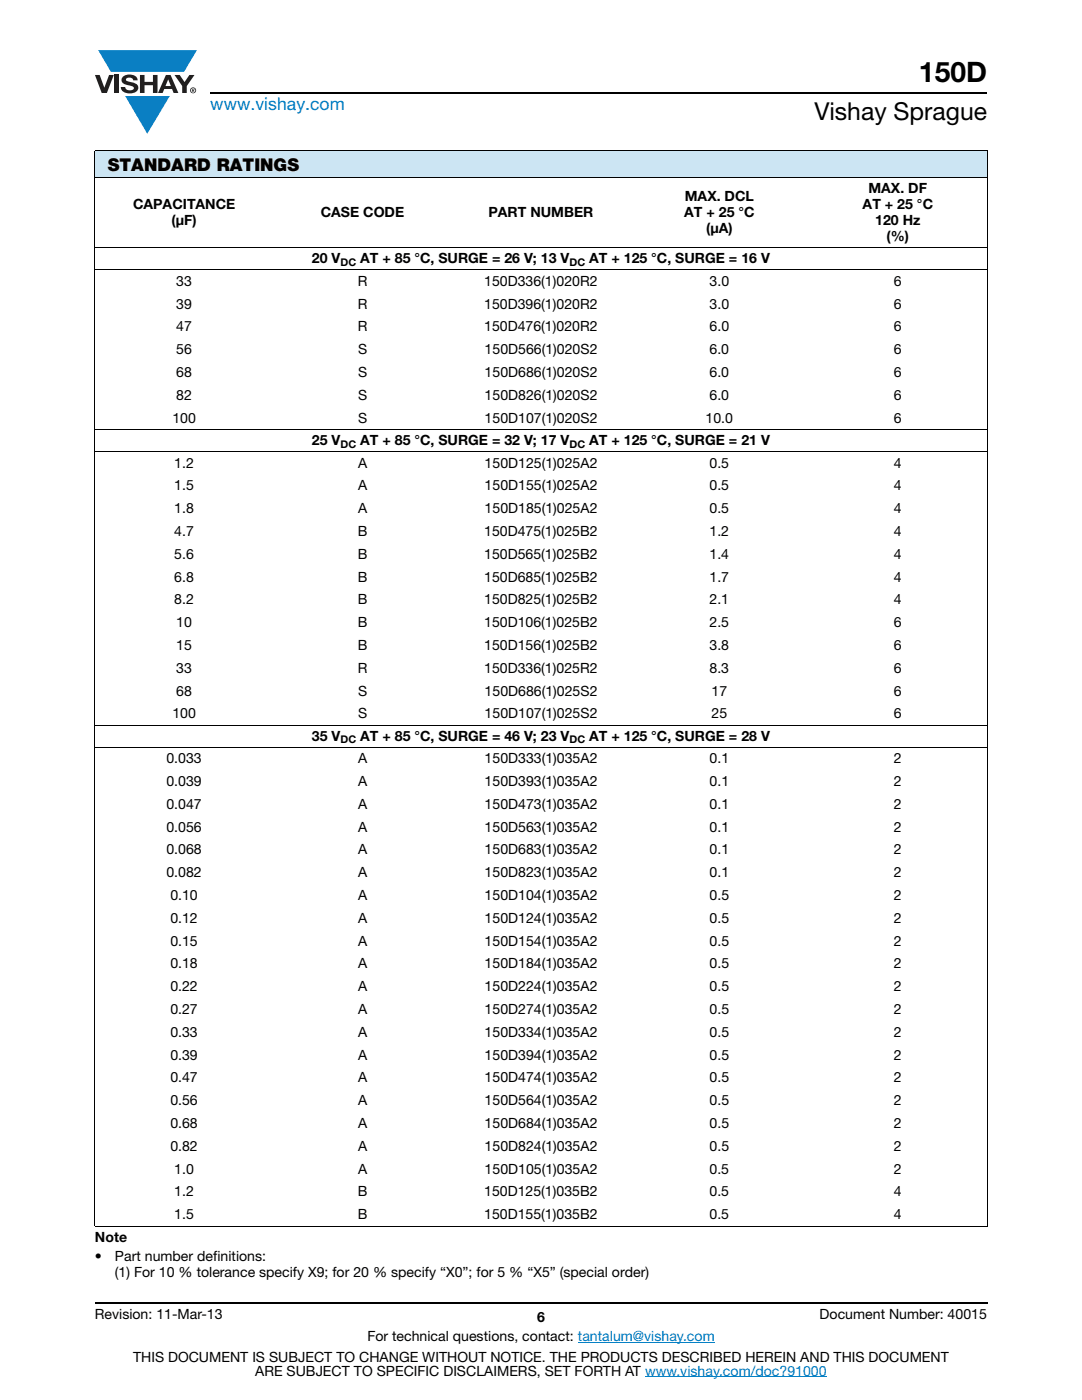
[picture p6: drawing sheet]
<svg xmlns="http://www.w3.org/2000/svg" width="216mm" height="279mm" viewBox="0 0 216 279" stroke-linecap="round" stroke-linejoin="round" font-family="sans-serif">
<defs><g id="words">
<text font-size="5.6" x="183.4" y="16.4">150D</text>
<text font-size="4.9" x="162.5" y="24">Vishay Sprague</text>
<text font-size="3.5" fill="#007ec4" x="42" y="21.9">www.vishay.com</text>
<text font-size="3.5" x="21.5" y="34.1">STANDARD RATINGS</text>
<g font-size="2.8">
<text x="26.5" y="41.8">CAPACITANCE</text>
<text x="136.7" y="40.2">MAX. DCL</text>
<text x="172.1" y="41.8">AT + 25 °C</text>
<text x="173.3" y="38.6">MAX. DF</text>
<text x="34.2" y="45">(μF)</text>
<text x="64" y="43.4">CASE CODE</text>
<text x="97.5" y="43.4">PART NUMBER</text>
<text x="136.5" y="43.4">AT + 25 °C</text>
<text x="140.9" y="46.5">(μA)</text>
<text x="174.6" y="45">120 Hz</text>
<text x="62.3" y="52.6">20 V</text>
<text x="71.9" y="52.6">AT + 85 °C, SURGE = 26 V; 13 V</text>
<text x="117.6" y="52.6">AT + 125 °C, SURGE = 16 V</text>
<text x="176.9" y="48.1">(%)</text>
<text x="35.2" y="57">33</text>
<text x="71.4" y="57">R</text>
<text x="96.6" y="57">150D336(1)020R2</text>
<text x="141.6" y="57">3.0</text>
<text x="178.4" y="57">6</text>
<text x="35.2" y="61.6">39</text>
<text x="71.4" y="61.6">R</text>
<text x="96.6" y="61.6">150D396(1)020R2</text>
<text x="141.6" y="61.6">3.0</text>
<text x="178.4" y="61.6">6</text>
<text x="35.2" y="66.1">47</text>
<text x="35.2" y="70.7">56</text>
<text x="71.4" y="66.1">R</text>
<text x="71.4" y="70.7">S</text>
<text x="96.6" y="66.1">150D476(1)020R2</text>
<text x="96.7" y="70.7">150D566(1)020S2</text>
<text x="141.6" y="70.7">6.0</text>
<text x="141.6" y="66.1">6.0</text>
<text x="178.4" y="70.7">6</text>
<text x="178.4" y="66.1">6</text>
<text x="35.2" y="75.2">68</text>
<text x="71.4" y="75.2">S</text>
<text x="96.7" y="75.2">150D686(1)020S2</text>
<text x="141.6" y="75.2">6.0</text>
<text x="178.4" y="75.2">6</text>
<text x="35.2" y="79.8">82</text>
<text x="71.4" y="79.8">S</text>
<text x="96.7" y="79.8">150D826(1)020S2</text>
<text x="141.6" y="79.8">6.0</text>
<text x="178.4" y="79.8">6</text>
<text x="34.4" y="84.3">100</text>
<text x="62.3" y="88.8">25 V</text>
<text x="71.4" y="84.3">S</text>
<text x="71.9" y="88.8">AT + 85 °C, SURGE = 32 V; 17 V</text>
<text x="96.7" y="84.3">150D107(1)020S2</text>
<text x="117.6" y="88.8">AT + 125 °C, SURGE = 21 V</text>
<text x="140.8" y="84.3">10.0</text>
<text x="178.4" y="84.3">6</text>
<text x="34.8" y="93.3">1.2</text>
<text x="71.4" y="93.3">A</text>
<text x="96.7" y="93.3">150D125(1)025A2</text>
<text x="141.6" y="93.3">0.5</text>
<text x="178.4" y="93.3">4</text>
<text x="34.8" y="97.9">1.5</text>
<text x="71.4" y="97.9">A</text>
<text x="96.7" y="97.9">150D155(1)025A2</text>
<text x="141.6" y="97.9">0.5</text>
<text x="178.4" y="97.9">4</text>
<text x="34.8" y="102.4">1.8</text>
<text x="34.8" y="107">4.7</text>
<text x="71.4" y="107">B</text>
<text x="71.4" y="102.4">A</text>
<text x="96.6" y="107">150D475(1)025B2</text>
<text x="96.7" y="102.4">150D185(1)025A2</text>
<text x="141.6" y="107">1.2</text>
<text x="141.6" y="102.4">0.5</text>
<text x="178.4" y="107">4</text>
<text x="178.4" y="102.4">4</text>
<text x="34.8" y="111.5">5.6</text>
<text x="71.4" y="111.5">B</text>
<text x="96.6" y="111.5">150D565(1)025B2</text>
<text x="141.6" y="111.5">1.4</text>
<text x="178.4" y="111.5">4</text>
<text x="34.8" y="116.1">6.8</text>
<text x="71.4" y="116.1">B</text>
<text x="96.6" y="116.1">150D685(1)025B2</text>
<text x="141.6" y="116.1">1.7</text>
<text x="178.4" y="116.1">4</text>
<text x="34.8" y="120.6">8.2</text>
<text x="35.2" y="125.2">10</text>
<text x="71.4" y="125.2">B</text>
<text x="71.4" y="120.6">B</text>
<text x="96.6" y="125.2">150D106(1)025B2</text>
<text x="96.6" y="120.6">150D825(1)025B2</text>
<text x="141.6" y="125.2">2.5</text>
<text x="141.6" y="120.6">2.1</text>
<text x="178.4" y="125.2">6</text>
<text x="178.4" y="120.6">4</text>
<text x="35.2" y="129.7">15</text>
<text x="71.4" y="129.7">B</text>
<text x="96.6" y="129.7">150D156(1)025B2</text>
<text x="141.6" y="129.7">3.8</text>
<text x="178.4" y="129.7">6</text>
<text x="35.2" y="134.3">33</text>
<text x="71.4" y="134.3">R</text>
<text x="96.6" y="134.3">150D336(1)025R2</text>
<text x="141.6" y="134.3">8.3</text>
<text x="178.4" y="134.3">6</text>
<text x="34.4" y="143.4">100</text>
<text x="35.2" y="138.8">68</text>
<text x="71.4" y="143.4">S</text>
<text x="71.4" y="138.8">S</text>
<text x="96.7" y="143.4">150D107(1)025S2</text>
<text x="96.7" y="138.8">150D686(1)025S2</text>
<text x="142" y="143.4">25</text>
<text x="142" y="138.8">17</text>
<text x="178.4" y="143.4">6</text>
<text x="178.4" y="138.8">6</text>
<text x="62.3" y="147.8">35 V</text>
<text x="71.9" y="147.8">AT + 85 °C, SURGE = 46 V; 23 V</text>
<text x="117.6" y="147.8">AT + 125 °C, SURGE = 28 V</text>
<text x="33.2" y="152.3">0.033</text>
<text x="71.4" y="152.3">A</text>
<text x="96.7" y="152.3">150D333(1)035A2</text>
<text x="141.6" y="152.3">0.1</text>
<text x="178.4" y="152.3">2</text>
<text x="33.2" y="156.9">0.039</text>
<text x="33.2" y="161.4">0.047</text>
<text x="71.4" y="156.9">A</text>
<text x="71.4" y="161.4">A</text>
<text x="96.7" y="156.9">150D393(1)035A2</text>
<text x="96.7" y="161.4">150D473(1)035A2</text>
<text x="141.6" y="156.9">0.1</text>
<text x="141.6" y="161.4">0.1</text>
<text x="178.4" y="156.9">2</text>
<text x="178.4" y="161.4">2</text>
<text x="33.2" y="166">0.056</text>
<text x="71.4" y="166">A</text>
<text x="96.7" y="166">150D563(1)035A2</text>
<text x="141.6" y="166">0.1</text>
<text x="178.4" y="166">2</text>
<text x="33.2" y="170.5">0.068</text>
<text x="71.4" y="170.5">A</text>
<text x="96.7" y="170.5">150D683(1)035A2</text>
<text x="141.6" y="170.5">0.1</text>
<text x="178.4" y="170.5">2</text>
<text x="33.2" y="175.1">0.082</text>
<text x="34" y="179.6">0.10</text>
<text x="71.4" y="179.6">A</text>
<text x="71.4" y="175.1">A</text>
<text x="96.7" y="179.6">150D104(1)035A2</text>
<text x="96.7" y="175.1">150D823(1)035A2</text>
<text x="141.6" y="179.6">0.5</text>
<text x="141.6" y="175.1">0.1</text>
<text x="178.4" y="179.6">2</text>
<text x="178.4" y="175.1">2</text>
<text x="34" y="184.2">0.12</text>
<text x="71.4" y="184.2">A</text>
<text x="96.7" y="184.2">150D124(1)035A2</text>
<text x="141.6" y="184.2">0.5</text>
<text x="178.4" y="184.2">2</text>
<text x="34" y="188.7">0.15</text>
<text x="71.4" y="188.7">A</text>
<text x="96.7" y="188.7">150D154(1)035A2</text>
<text x="141.6" y="188.7">0.5</text>
<text x="178.4" y="188.7">2</text>
<text x="34" y="193.3">0.18</text>
<text x="34" y="197.8">0.22</text>
<text x="71.4" y="193.3">A</text>
<text x="71.4" y="197.8">A</text>
<text x="96.7" y="193.3">150D184(1)035A2</text>
<text x="96.7" y="197.8">150D224(1)035A2</text>
<text x="141.6" y="193.3">0.5</text>
<text x="141.6" y="197.8">0.5</text>
<text x="178.4" y="193.3">2</text>
<text x="178.4" y="197.8">2</text>
<text x="34" y="202.4">0.27</text>
<text x="71.4" y="202.4">A</text>
<text x="96.7" y="202.4">150D274(1)035A2</text>
<text x="141.6" y="202.4">0.5</text>
<text x="178.4" y="202.4">2</text>
<text x="34" y="206.9">0.33</text>
<text x="71.4" y="206.9">A</text>
<text x="96.7" y="206.9">150D334(1)035A2</text>
<text x="141.6" y="206.9">0.5</text>
<text x="178.4" y="206.9">2</text>
<text x="34" y="211.5">0.39</text>
<text x="71.4" y="211.5">A</text>
<text x="96.7" y="211.5">150D394(1)035A2</text>
<text x="141.6" y="211.5">0.5</text>
<text x="178.4" y="211.5">2</text>
<text x="34" y="216">0.47</text>
<text x="34" y="220.6">0.56</text>
<text x="71.4" y="216">A</text>
<text x="71.4" y="220.6">A</text>
<text x="96.7" y="216">150D474(1)035A2</text>
<text x="96.7" y="220.6">150D564(1)035A2</text>
<text x="141.6" y="216">0.5</text>
<text x="141.6" y="220.6">0.5</text>
<text x="178.4" y="216">2</text>
<text x="178.4" y="220.6">2</text>
<text x="34" y="225.1">0.68</text>
<text x="71.4" y="225.1">A</text>
<text x="96.7" y="225.1">150D684(1)035A2</text>
<text x="141.6" y="225.1">0.5</text>
<text x="178.4" y="225.1">2</text>
<text x="34" y="229.7">0.82</text>
<text x="71.4" y="229.7">A</text>
<text x="96.7" y="229.7">150D824(1)035A2</text>
<text x="141.6" y="229.7">0.5</text>
<text x="178.4" y="229.7">2</text>
<text x="34.8" y="234.2">1.0</text>
<text x="34.8" y="238.8">1.2</text>
<text x="71.4" y="238.8">B</text>
<text x="71.4" y="234.2">A</text>
<text x="96.6" y="238.8">150D125(1)035B2</text>
<text x="96.7" y="234.2">150D105(1)035A2</text>
<text x="141.6" y="234.2">0.5</text>
<text x="141.6" y="238.8">0.5</text>
<text x="178.4" y="238.8">4</text>
<text x="178.4" y="234.2">2</text>
<text x="34.8" y="243.3">1.5</text>
<text x="71.4" y="243.3">B</text>
<text x="96.6" y="243.3">150D155(1)035B2</text>
<text x="141.6" y="243.3">0.5</text>
<text x="178.4" y="243.3">4</text>
<text x="18.9" y="247.8">Note</text>
<text x="18.9" y="251.7">•</text>
<text x="22.9" y="251.7">Part number definitions:</text>
<text x="22.9" y="254.9">(1) For 10 % tolerance specify X9; for 20 % specify “X0”; for 5 % “X5” (special order)</text>
<text x="18.9" y="263.3">Revision: 11-Mar-13</text>
<text x="107.2" y="263.8">6</text>
<text x="163.6" y="263.3">Document Number: 40015</text>
<text x="73.3" y="267.7">For technical questions, contact: tantalum@vishay.com</text>
<text x="26.5" y="271.7">THIS DOCUMENT IS SUBJECT TO CHANGE WITHOUT NOTICE. THE PRODUCTS DESCRIBED HEREIN AND THIS DOCUMENT</text>
<text x="50.9" y="274.6">ARE SUBJECT TO SPECIFIC DISCLAIMERS, SET FORTH AT www.vishay.com/doc?91000</text>
</g>
<g font-size="2.1">
<text x="67.9" y="53.1">DC</text>
<text x="113.6" y="53.1">DC</text>
<text x="67.9" y="89.3">DC</text>
<text x="113.6" y="89.3">DC</text>
<text x="67.9" y="148.3">DC</text>
<text x="113.6" y="148.3">DC</text>
</g>
</g></defs>
<g fill="#0a7fc3">
<path d="M19.6 10h19.7l-2.6 4.3h-1.1h-13.5z"/>
<path d="M25 19.2h8.9l-4.5 7.5z"/>
</g>
<g fill="#231f20">
<path d="M18.9 15h1l.9 2.5 1-2.5h.9l-1.4 3.6h-1z"/>
<path d="M22.9 15h.9v3.6h-.9z"/>
<path d="M24.6 15.3a2.1 2.1 0 0 1 2.8 .3l.1 .4h-.9a.79 .79 0 0 0-.7-.5 .79 .79 0 0 0-.8 .4l.3 .3 1 .2a1.08 1.08 0 0 1 1.2 1 1.08 1.08 0 0 1-1.1 1.2 1.73 1.73 0 0 1-2.4-1.2h.9a.96 .96 0 0 0 .8 .6 .96 .96 0 0 0 .9-.4 1.31 1.31 0 0 0-1.2-.6 1.03 1.03 0 0 1-1.1-.6 1.03 1.03 0 0 1 .2-1.1z"/>
<path d="M27.9 15h.9v1.3h1.7v-1.3h.9v3.6h-.9v-1.6h-1.7v1.6h-.9z"/>
<path d="M34.8 15h1.1l.9 1.4 1-1.4h1l-1.5 2.2v1.4h-.9v-1.4z"/>
<path d="M33.6 15.9l.5 1.3h-1.1zM33.1 15l-1.6 3.6h1l.3-.8h1.5l.3 .8h1l-1.6-3.6z"/>
<path d="M38.1 18a.46 .46 0 0 1 .9 0 .46 .46 0 0 1-.9 0zM37.9 18a.6 .6 0 0 0 1.2 0 .6 .6 0 0 0-1.2 0z"/>
<path d="M38.4 17.8h.2v.2h-.2zM38.3 17.7v.7h.1v-.3l.4 .3-.2-.3 .2-.2-.1-.2z"/>
</g>
<path d="M42 18.6h155M18.9 260h178.1" fill="none" stroke="#000" stroke-width=".36"/>
<path d="M115.3 267.9h27.3M128.7 274.8h36.3" fill="none" stroke="#007ec4" stroke-width=".2"/>
<path d="M18.9 30h178.1v5.5h-178.1z" fill="#cce5f3"/>
<g fill="none" stroke="#000" stroke-width=".2">
<path d="M18.9 30h178.1M18.9 35.5h178.1M18.9 30.1v19.3M197 30.1v23.7M18.9 49.4h178.1M18.9 53.8h178.1M18.9 49.5v195.2M197 53.9v31.8M18.9 85.7h178.1M18.9 90.1h178.1M197 85.7v4.4M197 90.1v54.6"/>
<path d="M18.9 144.7h178.1M18.9 149.1h178.1M197 144.8v4.3M197 149.2v95.5M18.9 244.7h178.1"/>
</g>
<use href="#words"/>
</svg>
